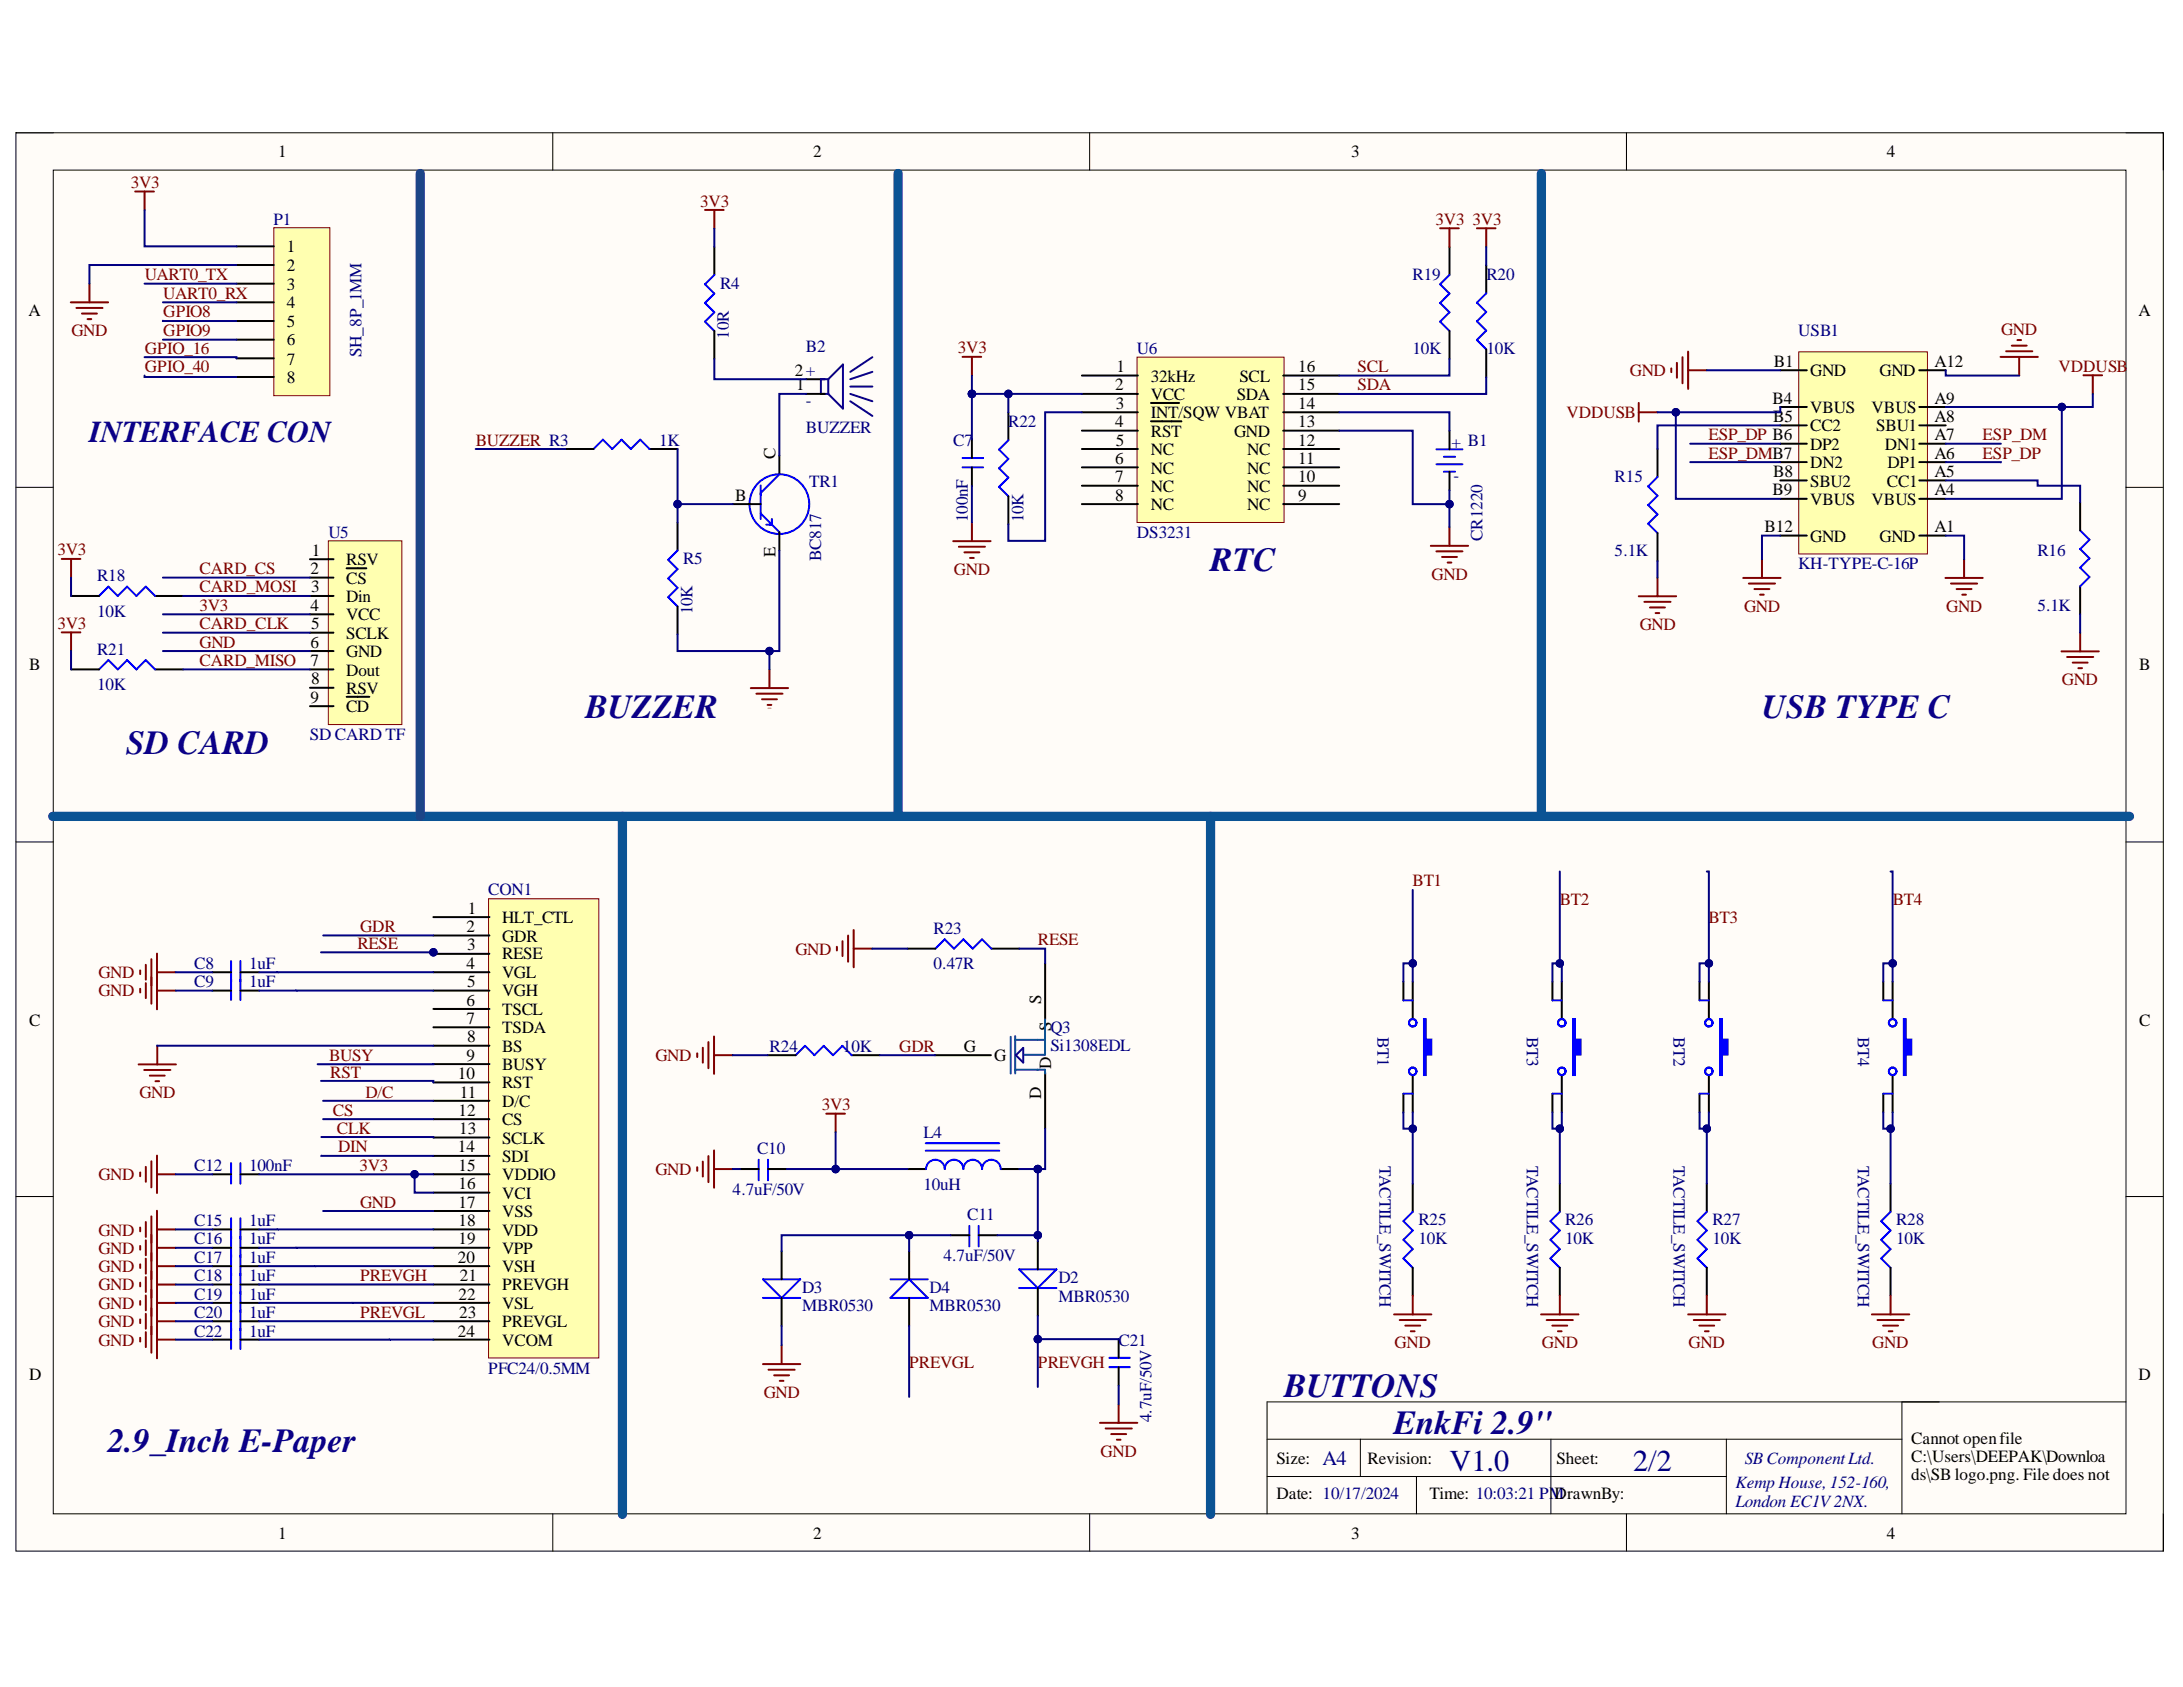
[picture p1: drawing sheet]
<svg xmlns="http://www.w3.org/2000/svg" width="279mm" height="216mm" viewBox="0 0 279 216" stroke-linecap="round" stroke-linejoin="round" font-family="sans-serif">
<defs><g id="words">
<g font-size="4.3" fill="#0c0087">
<text x="154.9" y="73">RTC</text>
<text x="74.9" y="91.9">BUZZER</text>
<text x="225.5" y="91.9">USB TYPE C</text>
<text x="16.2" y="96.5">SD CARD</text>
<text x="164.4" y="178.8">BUTTONS</text>
<text x="13.8" y="185.8">2.9_Inch E-Paper</text>
<text x="178.4" y="183.5">EnkFi 2.9&quot;</text>
</g>
<text font-size="3.9" fill="#0c0087" x="11.4" y="56.6">INTERFACE CON</text>
<g font-size="3.9" fill="#000080">
<text x="185.5" y="188.3">V1.0</text>
<text x="209" y="188.3">2/2</text>
</g>
<text font-size="2.6" fill="#000080" x="169.3" y="187.4">A4</text>
<g font-size="2.2">
<text x="35.6" y="20.1">1</text>
<text x="104.1" y="20.1">2</text>
<text x="172.9" y="20.1">3</text>
<text x="241.5" y="20.1">4</text>
<text x="36.7" y="32.3">1</text>
<text x="36.7" y="34.7">2</text>
<text x="3.6" y="40.4">A</text>
<text x="36.7" y="37.1">3</text>
<text x="36.7" y="39.5">4</text>
<text x="36.7" y="41.8">5</text>
<text x="273.7" y="40.4">A</text>
<text x="36.7" y="44.2">6</text>
<text x="36.7" y="46.7">7</text>
<text x="142.9" y="47.6">1</text>
<text x="166.2" y="47.6">16</text>
<text x="227" y="46.9">B1</text>
<text x="247.6" y="46.9">A12</text>
<text x="36.7" y="49">8</text>
<text x="101.7" y="48.1">2+</text>
<text x="101.9" y="50">1</text>
<text x="142.7" y="50">2</text>
<text x="142.8" y="52.3">3</text>
<text x="147.3" y="48.9">32kHz</text>
<text x="147.3" y="51.1">VCC</text>
<text x="147.3" y="53.5">INT/SQW VBAT</text>
<text x="158.3" y="51.1">SDA</text>
<text x="158.6" y="48.9">SCL</text>
<text x="166.2" y="52.3">14</text>
<text x="166.2" y="50">15</text>
<text x="226.9" y="51.6">B4</text>
<text x="231.7" y="48.2">GND</text>
<text x="231.7" y="52.8">VBUS</text>
<text x="239.5" y="52.8">VBUS</text>
<text x="240.6" y="48.2">GND</text>
<text x="247.6" y="51.6">A9</text>
<text x="99.3" y="58.7" transform="rotate(-90 99.3 58.7)">C</text>
<text x="142.7" y="54.7">4</text>
<text x="142.7" y="59.4">6</text>
<text x="142.8" y="57.1">5</text>
<text x="147.3" y="55.9">RST</text>
<text x="147.3" y="58.2">NC</text>
<text x="158" y="55.9">GND</text>
<text x="159.6" y="58.2">NC</text>
<text x="166.2" y="59.4">11</text>
<text x="166.2" y="57.1">12</text>
<text x="166.2" y="54.7">13</text>
<text x="226.9" y="54">B5</text>
<text x="231.7" y="55.2">CC2</text>
<text x="231.7" y="57.6">DP2</text>
<text x="231.7" y="59.9">DN2</text>
<text x="240.1" y="55.2">SBU1</text>
<text x="241.2" y="57.6">DN1</text>
<text x="241.6" y="59.9">DP1</text>
<text x="247.6" y="58.7">A6</text>
<text x="247.6" y="56.4">A7</text>
<text x="247.6" y="54">A8</text>
<text x="94.1" y="64.1">B</text>
<text x="142.7" y="61.7">7</text>
<text x="142.7" y="64.1">8</text>
<text x="147.3" y="60.6">NC</text>
<text x="147.3" y="63">NC</text>
<text x="147.3" y="65.2">NC</text>
<text x="159.6" y="65.2">NC</text>
<text x="159.6" y="63">NC</text>
<text x="159.6" y="60.6">NC</text>
<text x="166.2" y="64.1">9</text>
<text x="166.2" y="61.7">10</text>
<text x="226.9" y="63.4">B9</text>
<text x="226.9" y="61">B8</text>
<text x="231.7" y="62.3">SBU2</text>
<text x="231.7" y="64.6">VBUS</text>
<text x="239.5" y="64.6">VBUS</text>
<text x="241.5" y="62.3">CC1</text>
<text x="247.6" y="63.4">A4</text>
<text x="247.6" y="61">A5</text>
<text x="39.9" y="71.2">1</text>
<text x="99.3" y="71.2" transform="rotate(-90 99.3 71.2)">E</text>
<text x="225.8" y="68.1">B12</text>
<text x="231.7" y="69.3">GND</text>
<text x="240.6" y="69.3">GND</text>
<text x="247.6" y="68.1">A1</text>
<text x="39.7" y="73.4">2</text>
<text x="39.8" y="75.8">3</text>
<text x="44.3" y="77">Din</text>
<text x="44.3" y="74.7">CS</text>
<text x="44.3" y="72.3">RSV</text>
<text x="39.7" y="78.2">4</text>
<text x="39.7" y="82.9">6</text>
<text x="39.8" y="80.5">5</text>
<text x="44.3" y="79.4">VCC</text>
<text x="44.3" y="81.7">SCLK</text>
<text x="3.7" y="85.8">B</text>
<text x="39.7" y="85.3">7</text>
<text x="39.7" y="89.9">9</text>
<text x="39.8" y="87.6">8</text>
<text x="44.3" y="84.1">GND</text>
<text x="44.3" y="86.5">Dout</text>
<text x="44.3" y="88.8">RSV</text>
<text x="273.8" y="85.8">B</text>
<text x="44.3" y="91.1">CD</text>
<text x="59.7" y="119.2">2</text>
<text x="59.9" y="117">1</text>
<text x="64.3" y="118.1">HLT_CTL</text>
<text x="59.7" y="124">4</text>
<text x="59.8" y="121.6">3</text>
<text x="64.3" y="120.5">GDR</text>
<text x="64.3" y="122.8">RESE</text>
<text x="64.3" y="125.2">VGL</text>
<text x="3.7" y="131.2">C</text>
<text x="59.7" y="128.7">6</text>
<text x="59.7" y="131.1">7</text>
<text x="59.8" y="126.3">5</text>
<text x="64.3" y="127.5">VGH</text>
<text x="64.3" y="129.9">TSCL</text>
<text x="133.3" y="128.5" transform="rotate(-90 133.3 128.5)">S</text>
<text x="273.8" y="131.2">C</text>
<text x="59.7" y="135.7">9</text>
<text x="59.8" y="133.4">8</text>
<text x="64.3" y="132.3">TSDA</text>
<text x="64.3" y="134.6">BS</text>
<text x="64.3" y="136.9">BUSY</text>
<text x="123.4" y="134.6">G</text>
<text x="127.3" y="135.8">G</text>
<text x="134.5" y="136.8" transform="rotate(-90 134.5 136.8)">D</text>
<text x="134.5" y="132" transform="rotate(-90 134.5 132)">S</text>
<text x="58.6" y="138.1">10</text>
<text x="58.7" y="142.8">12</text>
<text x="58.9" y="140.5">11</text>
<text x="64.3" y="139.3">RST</text>
<text x="64.3" y="141.6">D/C</text>
<text x="133.3" y="140.6" transform="rotate(-90 133.3 140.6)">D</text>
<text x="58.6" y="147.5">14</text>
<text x="58.7" y="149.8">15</text>
<text x="58.8" y="145.2">13</text>
<text x="64.3" y="144">CS</text>
<text x="64.3" y="146.4">SCLK</text>
<text x="64.3" y="148.7">SDI</text>
<text x="58.7" y="152.2">16</text>
<text x="58.7" y="154.6">17</text>
<text x="64.3" y="151">VDDIO</text>
<text x="64.3" y="153.4">VCI</text>
<text x="64.3" y="155.8">VSS</text>
<text x="58.6" y="161.6">20</text>
<text x="58.7" y="156.9">18</text>
<text x="58.7" y="159.2">19</text>
<text x="64.3" y="158.1">VDD</text>
<text x="64.3" y="160.5">VPP</text>
<text x="58.7" y="166.3">22</text>
<text x="58.9" y="163.9">21</text>
<text x="64.3" y="162.8">VSH</text>
<text x="64.3" y="165.1">PREVGH</text>
<text x="64.3" y="167.5">VSL</text>
<text x="58.6" y="171">24</text>
<text x="58.8" y="168.7">23</text>
<text x="64.3" y="169.9">PREVGL</text>
<text x="64.3" y="172.2">VCOM</text>
<text x="3.7" y="176.6">D</text>
<text x="273.7" y="176.6">D</text>
<text x="244.6" y="184.7">Cannot openfile</text>
<text x="163.4" y="187.4">Size:</text>
<text x="163.4" y="191.8">Date: 10/17/2024</text>
<text x="175" y="187.4">Revision:</text>
<text x="183" y="191.8">Time: 10:03:21 PM</text>
<text x="199" y="191.8">DrawnBy:</text>
<text x="199.2" y="187.4">Sheet:</text>
<text x="244.6" y="187.1">C:\Users\DEEPAK\Downloa</text>
<text x="244.6" y="189.5">ds\SB logo.png. File does not</text>
<text x="35.6" y="196.9">1</text>
<text x="104.1" y="196.9">2</text>
<text x="172.9" y="196.9">3</text>
<text x="241.5" y="196.9">4</text>
</g>
<g font-size="2.2" fill="#800000">
<text x="16.7" y="24.1">3V3</text>
<text x="89.6" y="26.5">3V3</text>
<text x="183.7" y="28.7">3V3</text>
<text x="188.5" y="28.7">3V3</text>
<text x="18.5" y="35.8">UART0_TX</text>
<text x="20.9" y="38.3">UART0_RX</text>
<text x="20.9" y="40.6">GPIO8</text>
<text x="9.1" y="43">GND</text>
<text x="18.5" y="47.6">GPIO_40</text>
<text x="18.5" y="45.3">GPIO_16</text>
<text x="20.9" y="43">GPIO9</text>
<text x="122.6" y="45.2">3V3</text>
<text x="173.8" y="47.6">SCL</text>
<text x="256.1" y="42.9">GND</text>
<text x="263.5" y="47.6">VDDUSB</text>
<text x="173.8" y="50">SDA</text>
<text x="200.5" y="53.5">VDDUSB</text>
<text x="208.6" y="48.2">GND</text>
<text x="60.9" y="57.1">BUZZER R3</text>
<text x="218.7" y="58.7">ESP_DMB7</text>
<text x="218.7" y="56.3">ESP_DP B6</text>
<text x="253.8" y="56.4">ESP_DM</text>
<text x="253.8" y="58.7">ESP_DP</text>
<text x="7.4" y="71.1">3V3</text>
<text x="25.5" y="75.8">CARD_MOSI</text>
<text x="25.5" y="73.4">CARD_CS</text>
<text x="122.1" y="73.6">GND</text>
<text x="183.2" y="74.2">GND</text>
<text x="7.4" y="80.5">3V3</text>
<text x="25.5" y="78.2">3V3</text>
<text x="25.5" y="82.9">GND</text>
<text x="25.5" y="80.5">CARD_CLK</text>
<text x="209.9" y="80.6">GND</text>
<text x="223.2" y="78.3">GND</text>
<text x="249.1" y="78.3">GND</text>
<text x="25.5" y="85.3">CARD_MISO</text>
<text x="263.9" y="87.7">GND</text>
<text x="180.8" y="113.4">BT1</text>
<text x="46.1" y="119.2">GDR</text>
<text x="199.6" y="115.8">BT2</text>
<text x="218.7" y="118.1">BT3</text>
<text x="242.3" y="115.8">BT4</text>
<text x="12.6" y="125.2">GND</text>
<text x="45.7" y="121.4">RESE</text>
<text x="101.8" y="122.2">GND</text>
<text x="132.8" y="120.9">RESE</text>
<text x="12.6" y="127.5">GND</text>
<text x="42.1" y="135.8">BUSY</text>
<text x="42.3" y="137.9">RST</text>
<text x="83.9" y="135.8">GND</text>
<text x="115.1" y="134.6">GDR</text>
<text x="17.8" y="140.5">GND</text>
<text x="42.6" y="142.8">CS</text>
<text x="46.8" y="140.5">D/C</text>
<text x="105.2" y="142.1">3V3</text>
<text x="43.1" y="145.1">CLK</text>
<text x="43.3" y="147.5">DIN</text>
<text x="46" y="149.8">3V3</text>
<text x="12.6" y="151">GND</text>
<text x="46.1" y="154.6">GND</text>
<text x="83.9" y="150.3">GND</text>
<text x="12.6" y="158.1">GND</text>
<text x="12.6" y="160.5">GND</text>
<text x="12.6" y="162.8">GND</text>
<text x="12.6" y="165.1">GND</text>
<text x="12.6" y="167.5">GND</text>
<text x="46.1" y="163.9">PREVGH</text>
<text x="12.6" y="169.9">GND</text>
<text x="12.6" y="172.2">GND</text>
<text x="46.1" y="168.7">PREVGL</text>
<text x="178.5" y="172.6">GND</text>
<text x="197.4" y="172.6">GND</text>
<text x="216.1" y="172.6">GND</text>
<text x="239.6" y="172.6">GND</text>
<text x="97.7" y="178.9">GND</text>
<text x="116.3" y="175">PREVGL</text>
<text x="132.8" y="175">PREVGH</text>
<text x="140.9" y="186.4">GND</text>
</g>
<g font-size="2.2" fill="#000080">
<text x="35" y="28.7">P1</text>
<text x="180.8" y="35.8">R19</text>
<text x="190.3" y="35.8">R20</text>
<text x="92.2" y="36.9">R4</text>
<text x="46.3" y="45.7" transform="rotate(-90 46.3 45.7)">SH_8P_1MM</text>
<text x="93.3" y="43.4" transform="rotate(-90 93.3 43.4)">10R</text>
<text x="103.2" y="45.1">B2</text>
<text x="145.5" y="45.3">U6</text>
<text x="180.8" y="45.3">10K</text>
<text x="190.3" y="45.3">10K</text>
<text x="230.2" y="42.9">USB1</text>
<text x="103.2" y="51.9">-</text>
<text x="84.4" y="57.1">1K</text>
<text x="103.2" y="55.4">BUZZER</text>
<text x="122" y="57.1">C7</text>
<text x="129" y="54.7">R22</text>
<text x="185.8" y="57.3">+ B1</text>
<text x="103.6" y="62.4">TR1</text>
<text x="186" y="61.6">-</text>
<text x="206.7" y="61.7">R15</text>
<text x="42" y="68.8">U5</text>
<text x="105.1" y="71.8" transform="rotate(-90 105.1 71.8)">BC817</text>
<text x="123.9" y="66.9" transform="rotate(-90 123.9 66.9)">100nF</text>
<text x="131" y="66.9" transform="rotate(-90 131 66.9)">10K</text>
<text x="145.5" y="68.8">DS3231</text>
<text x="189.7" y="69.2" transform="rotate(-90 189.7 69.2)">CR1220</text>
<text x="206.7" y="71.2">5.1K</text>
<text x="260.8" y="71.2">R16</text>
<text x="12.4" y="74.4">R18</text>
<text x="87.4" y="72.2">R5</text>
<text x="230.2" y="72.9">KH-TYPE-C-16P</text>
<text x="12.4" y="83.8">R21</text>
<text x="12.4" y="78.9">10K</text>
<text x="88.6" y="78.6" transform="rotate(-90 88.6 78.6)">10K</text>
<text x="260.8" y="78.2">5.1K</text>
<text x="12.4" y="88.3">10K</text>
<text x="39.7" y="94.7">SD CARD TF</text>
<text x="62.5" y="114.6">CON1</text>
<text x="119.5" y="119.5">R23</text>
<text x="24.9" y="124">C8</text>
<text x="31.9" y="124">1uF</text>
<text x="119.5" y="124.1">0.47R</text>
<text x="24.9" y="126.3">C9</text>
<text x="31.9" y="126.3">1uF</text>
<text x="98.5" y="134.6">R24</text>
<text x="107.9" y="134.6">10K</text>
<text x="134.4" y="132.2">Q3</text>
<text x="134.4" y="134.5">Si1308EDL</text>
<text x="176.3" y="132.7" transform="rotate(90 176.3 132.7)">BT1</text>
<text x="195.4" y="132.7" transform="rotate(90 195.4 132.7)">BT3</text>
<text x="214.2" y="132.7" transform="rotate(90 214.2 132.7)">BT2</text>
<text x="237.8" y="132.7" transform="rotate(90 237.8 132.7)">BT4</text>
<text x="24.9" y="149.8">C12</text>
<text x="31.9" y="149.8">100nF</text>
<text x="96.9" y="147.7">C10</text>
<text x="118.2" y="145.6">L4</text>
<text x="176.6" y="149.2" transform="rotate(90 176.6 149.2)">TACTILE_SWITCH</text>
<text x="195.4" y="149.2" transform="rotate(90 195.4 149.2)">TACTILE_SWITCH</text>
<text x="214.2" y="149.2" transform="rotate(90 214.2 149.2)">TACTILE_SWITCH</text>
<text x="237.8" y="149.2" transform="rotate(90 237.8 149.2)">TACTILE_SWITCH</text>
<text x="93.8" y="153">4.7uF/50V</text>
<text x="118.2" y="152.3">10uH</text>
<text x="24.9" y="156.9">C15</text>
<text x="24.9" y="159.2">C16</text>
<text x="24.9" y="161.6">C17</text>
<text x="31.9" y="156.9">1uF</text>
<text x="31.9" y="159.2">1uF</text>
<text x="31.9" y="161.6">1uF</text>
<text x="120.7" y="161.4">4.7uF/50V</text>
<text x="123.8" y="156.2">C11</text>
<text x="181.5" y="156.8">R25</text>
<text x="181.5" y="159.2">10K</text>
<text x="200.3" y="156.8">R26</text>
<text x="200.3" y="159.2">10K</text>
<text x="219.2" y="156.8">R27</text>
<text x="219.2" y="159.2">10K</text>
<text x="242.7" y="156.8">R28</text>
<text x="242.7" y="159.2">10K</text>
<text x="24.9" y="163.9">C18</text>
<text x="24.9" y="166.3">C19</text>
<text x="31.9" y="163.9">1uF</text>
<text x="31.9" y="166.3">1uF</text>
<text x="102.7" y="165.5">D3</text>
<text x="102.7" y="167.8">MBR0530</text>
<text x="119" y="165.5">D4</text>
<text x="119" y="167.8">MBR0530</text>
<text x="135.5" y="164.2">D2</text>
<text x="135.5" y="166.6">MBR0530</text>
<text x="24.9" y="168.7">C20</text>
<text x="24.9" y="171">C22</text>
<text x="31.9" y="168.7">1uF</text>
<text x="31.9" y="171">1uF</text>
<text x="143.2" y="172.2">C21</text>
<text x="62.5" y="175.8">PFC24/0.5MM</text>
<text x="147.4" y="182" transform="rotate(-90 147.4 182)">4.7uF/50V</text>
<text x="222.1" y="190.4">KempHouse,152-160,</text>
<text x="223.3" y="187.4">SB ComponentLtd.</text>
<text x="222.1" y="192.8">London EC1V2NX.</text>
</g>
<text font-size=".3" fill="#800000" x="98.3" y="90.7">GND</text>
</g></defs>
<path d="M2 17h274.9v181.5h-274.9z" fill-rule="evenodd" fill="#fffcf8"/>
<path d="M2 17h274.9v181.5h-274.9z" fill="none" stroke="#000" stroke-width=".13"/>
<path d="M6.8 21.8h265.3v171.9h-265.3z" fill-rule="evenodd" fill="#fffcf8"/>
<g fill="none" stroke="#000" stroke-width=".13">
<path d="M2 17h4.8M70.7 17v4.8M139.5 17v4.8M208.2 17v4.8M272.1 17h4.8v4.8M6.8 21.8h265.3v171.9h-265.3zM2 62.4h4.8M272.1 62.4h4.8M2 107.8h4.8M272.1 107.8h4.8M2 153.1h4.8M272.1 153.1h4.8"/>
<path d="M243.4 179.4v14.3M272.1 179.4h-109.9v14.3M70.8 193.7v4.8M139.5 193.7v4.8M162.2 184.2h81.2M162.2 189h58.8M174.1 184.2v4.8M181.3 189v4.7M198.5 184.2v9.5M208.2 193.7v4.8M221 184.2v9.5M276.9 193.7v4.8"/>
</g>
<path d="M145.5 45.7h18.8v21.2h-18.8z" fill-rule="evenodd" fill="#ffffb0"/>
<path d="M145.5 45.7h18.8v21.2h-18.8z" fill="none" stroke="#800000" stroke-width=".13"/>
<g fill="none" stroke="#000" stroke-width=".25">
<path d="M185.5 31.6v3.6M190.2 34v3.5M124.4 56.2v2.4M124.4 59.8v2.4M129.1 52.8v3.5M138.5 48.1h7.1M138.5 50.4h7.1M138.5 52.8h7.1M138.5 55.1h7.1M138.5 57.5h7.1M138.5 59.8h7.1M147.3 51.6h3.6"/>
<path d="M147.3 53.9h3.9M164.2 48.1h7.2M164.2 50.4h7.2M164.2 52.8h7.2M164.2 55.1h7.2M164.2 57.5h7.2M164.2 59.8h7.2M185.5 42.4v3.5M185.5 55.1v2.4M190.2 44.7v3.6M129.1 63.5v3.6M138.5 62.2h7.1"/>
<path d="M138.5 64.5h7.1M164.2 62.2h7.2M164.2 64.5h7.2M185.5 60.4v2.4"/>
</g>
<path d="M185.5 35.2l-1.2 1.2 1.2 1.2-1.2 1.2 1.2 1.2-1.2 1.2 1.2 1.2M190.2 37.5l-1.2 1.2 1.2 1.2-1.2 1.2 1.2 1.2-1.2 1.2 1.2 1.2M123.2 59.8h2.6M123.2 58.6h2.6M129.1 56.3l-1.2 1.2 1.2 1.2-1.2 1.2 1.2 1.2-1.2 1.2 1.2 1.2M183.8 57.5h3.4M183.8 59.4h3.4M184.8 58.5h1.4M184.8 60.4h1.4" fill="none" stroke="#00f" stroke-width=".25"/>
<path d="M122 69.3h4.8M122.7 70h3.4M123.4 70.7h1.9M124.2 71.4h.4M124.4 66.9v2.4M183.1 69.9h4.8M183.8 70.6h3.4M184.6 71.3h1.9M185.3 72h.5M185.5 67.5v2.4" fill="none" stroke="#800000" stroke-width=".25"/>
<path d="M42 69.2h9.4v23.5h-9.4z" fill-rule="evenodd" fill="#ffffb0"/>
<path d="M42 69.2h9.4v23.5h-9.4z" fill="none" stroke="#800000" stroke-width=".13"/>
<g fill="none" stroke="#000" stroke-width=".25">
<path d="M9.1 76.3h3.6M19.8 76.3h3.6M39.7 76.3h3M39.7 78.6h3M39.7 73.9h3M39.7 71.6h3M44.4 72.7h2.5M9.1 85.7h3.6M19.8 85.7h3.6M39.7 81h3M39.7 83.3h3M39.7 85.7h3"/>
<path d="M39.7 88h3M39.7 90.4h3M44.4 89.2h2.9M199.9 125.6v4.8M199.9 137.6v4.8"/>
</g>
<path d="M12.7 76.3l1.2-1.2 1.2 1.2 1.2-1.2 1.2 1.2 1.2-1.2 1.1 1.2M12.7 85.7l1.2-1.2 1.2 1.2 1.2-1.2 1.2 1.2 1.2-1.2 1.1 1.2" fill="none" stroke="#00f" stroke-width=".25"/>
<path d="M7.9 71.5h2.4M9.1 71.5v2.4M7.9 80.9h2.4M9.1 80.9v2.4" fill="none" stroke="#800000" stroke-width=".25"/>
<path d="M201.3 130.4h.3v2.6h.7v2h-.7v2.6h-.3z" fill-rule="evenodd" fill="#00f"/>
<g fill="none" stroke="#00f" stroke-width=".25">
<path d="M29.6 123v5M30.8 123v5M198.7 140h1.2M198.7 128h1.2M201.3 130.4h.3v2.6h.7v2h-.7v2.6h-.3zM29.6 148.9v2.6M29.6 155.9v16.7M30.8 148.9v2.6M30.8 155.9v16.7"/>
<circle cx="199.9" cy="130.9" r=".48"/>
<circle cx="199.9" cy="137.1" r=".48"/>
</g>
<g fill="none" stroke="#000" stroke-width=".25">
<path d="M27.2 124.4h2.4M27.2 126.8h2.4M30.8 124.4h2.4M30.8 126.8h2.4M198.7 125.6v2.4M198.7 140v2.4M27.2 150.3h2.4M27.2 157.3h2.4M27.2 159.7h2.4M30.8 150.3h2.4M30.8 157.3h2.4M30.8 159.7h2.4"/>
<path d="M27.2 162h2.4M27.2 164.4h2.4M27.2 166.7h2.4M27.2 169.1h2.4M27.2 171.4h2.4M30.8 162h2.4M30.8 164.4h2.4M30.8 166.7h2.4M30.8 169.1h2.4M30.8 171.4h2.4"/>
</g>
<g fill="none" stroke="#800000" stroke-width=".25">
<path d="M17.9 124.2v.5M17.9 126.5v.5M18.7 123.5v1.9M18.7 125.8v1.9M19.4 122.8v5.7M20.1 122v7.2M20.1 124.4h2.4M20.1 126.8h2.4M17.9 150v.5M17.9 157.1v.5M17.9 159.5v.4M18.7 149.3v1.9"/>
<path d="M18.7 156.4v1.9M18.7 158.7v1.9M19.4 148.6v3.4M19.4 155.7v17.4M20.1 147.9v4.8M20.1 154.9v18.9M20.1 150.3h2.4M20.1 157.3h2.4M20.1 159.7h2.4M17.9 161.8v.5M17.9 164.2v.4M17.9 166.5v.5"/>
<path d="M17.9 168.9v.4M17.9 171.2v.5M18.7 161.1v1.9M18.7 163.4v1.9M18.7 165.8v1.9M18.7 168.1v1.9M18.7 170.5v1.9M20.1 162h2.4M20.1 164.4h2.4M20.1 166.7h2.4M20.1 169.1h2.4M20.1 171.4h2.4"/>
</g>
<path d="M62.5 115h14.1v58.8h-14.1z" fill-rule="evenodd" fill="#ffffb0"/>
<path d="M62.5 115h14.1v58.8h-14.1z" fill="none" stroke="#800000" stroke-width=".13"/>
<g fill="none" stroke="#000" stroke-width=".25">
<path d="M55.5 117.4h7.1M55.5 119.7h7.1M55.5 122.1h7.1M55.5 124.4h7.1M55.5 126.8h7.1M55.5 129.1h7.1M55.5 131.5h7.1M55.5 133.8h7.1M55.5 136.2h7.1M55.5 138.5h7.1M98.3 135h3.5M109 135h3.6"/>
<path d="M116.1 121.4h3.6M119.7 135h7.1M126.9 121.4h3.6M133.8 123.3v7.2M133.8 137.3v7.1M180.8 125.6v4.8M180.8 137.6v4.8M55.5 140.9h7.1M55.5 143.2h7.1M55.5 145.6h7.1M55.5 147.9h7.1M55.5 150.3h7.1"/>
<path d="M55.5 152.6h7.1M55.5 155h7.1M55.5 157.3h7.1M55.5 159.7h7.1M94.7 149.6h2.4M98.3 149.6h2.4M116.1 149.6h2.4M121.7 158.1h2.4M125.3 158.1h2.3M128.1 149.6h2.4M132.8 158.9v3.6M55.5 162h7.1"/>
<path d="M55.5 164.4h7.1M55.5 166.7h7.1M55.5 169.1h7.1M55.5 171.4h7.1M100 160.1v3.6M100 166.1v3.6M116.4 160.1v3.6M116.4 166.1v3.6M132.8 164.8v3.6M143.2 171.4v2.4M143.2 175v2.4"/>
</g>
<g fill="none" stroke="#800000" stroke-width=".25">
<path d="M184.3 29.2h2.4M185.5 29.2v2.4M189 29.2h2.4M190.2 29.2v2.4M123.2 45.7h2.4M124.4 45.7v2.4M108.5 119.7v3.4M109.3 119v4.8M17.7 136.2h4.8M18.5 136.9h3.3M19.2 137.7h1.9M19.9 138.4h.5"/>
<path d="M20.1 133.8v2.4M89.2 134.8v.5M90 134.1v1.9M90.7 133.4v3.3M91.4 132.7v4.7M91.4 135h2.4M107.1 121.2v.4M107.8 120.5v1.9M109.3 121.4h2.4M89.2 149.4v.5M90 148.7v1.9M90.7 147.9v3.4"/>
<path d="M91.4 147.2v4.8M91.4 149.6h2.4M105.8 142.5h2.3M106.9 142.5v2.4M97.7 174.6h4.7M98.4 175.3h3.3M99.1 176h1.9M99.8 176.7h.5M100 172.2v2.4M143.2 179.7v2.4M140.8 182.1h4.8M141.5 182.8h3.4"/>
<path d="M142.2 183.5h1.9M142.9 184.3h.5"/>
</g>
<g fill="none" stroke="#00f" stroke-width=".25">
<path d="M101.8 135l1.2-1.2 1.2 1.2 1.2-1.2 1.2 1.2 1.2-1.2 1.2 1.2M119.7 121.4l1.2-1.2 1.2 1.2 1.2-1.2 1.2 1.2 1.2-1.2 1.2 1.2M97.1 148.4v2.7M98.3 148.4v2.7M118.5 147.3h9.4M118.5 146.3h9.4M118.5 149.6a1.2 1.2 0 0 1 1.2-1.2 1.2 1.2 0 0 1 1.2 1.2 1.19 1.19 0 0 1 1.2-1.2 1.19 1.19 0 0 1 1.2 1.2 1.19 1.19 0 0 1 1.2-1.2 1.19 1.19 0 0 1 1.2 1.2 1.19 1.19 0 0 1 1.2-1.2 1.19 1.19 0 0 1 1.2 1.2M124.1 156.9v2.6M125.3 156.9v2.6M97.6 163.7h4.8l-2.4 2.4zM97.6 166.1h4.8M114 163.7h4.7"/>
<path d="M114 166.1l2.4-2.4 2.3 2.4zM130.4 162.5h4.8l-2.4 2.3zM130.4 164.8h4.8M142 175h2.6M142 173.8h2.6"/>
</g>
<path d="M129.4 132.7v4.7M129.9 132.6v4.8M129.9 133.1h3.9M129.9 136.9h3.9v.5M133.8 130.5v4.5h-2.7" fill="none" stroke="#0b5394" stroke-width=".25"/>
<path d="M130 135l1-.9v1.9z" fill="none" stroke="#0c0087" stroke-width=".25"/>
<path d="M114.9 22.2v82.3M197.3 22.2v82.3M79.7 104.5v89.3M154.9 104.5v89.3" fill="none" stroke="#0b5394" stroke-width="1.2"/>
<path d="M182.3 130.4h.2v2.6h.7v2h-.7v2.6h-.2z" fill-rule="evenodd" fill="#00f"/>
<g fill="none" stroke="#00f" stroke-width=".25">
<path d="M179.6 140h1.2M179.6 128h1.2M182.3 130.4h.2v2.6h.7v2h-.7v2.6h-.2zM180.8 155.1l-1.2 1.2 1.2 1.2-1.2 1.2 1.2 1.2-1.2 1.2 1.2 1.1M199.6 155.1l-1.2 1.2 1.2 1.2-1.2 1.2 1.2 1.2-1.2 1.2 1.2 1.1M218.5 155.1l-1.2 1.2 1.2 1.2-1.2 1.2 1.2 1.2-1.2 1.2 1.2 1.1M242 155.1l-1.2 1.2 1.2 1.2-1.2 1.2 1.2 1.2-1.2 1.2 1.2 1.1"/>
<circle cx="180.8" cy="137.1" r=".48"/>
<circle cx="180.8" cy="130.9" r=".48"/>
</g>
<path d="M179.6 125.6v2.4M179.6 140v2.4M218.7 125.6v4.8M218.7 137.6v4.8M180.8 151.5v3.6M199.6 151.5v3.6M218.5 151.5v3.6M242 151.5v3.6M180.8 162.2v3.6M199.6 162.2v3.6M218.5 162.2v3.6M242 162.2v3.6" fill="none" stroke="#000" stroke-width=".25"/>
<g fill="none" stroke="#800000" stroke-width=".25">
<path d="M178.4 168.2h4.8M179.1 168.9h3.4M179.9 169.7h1.9M180.6 170.4h.5M180.8 165.8v2.4M197.2 168.2h4.8M198 168.9h3.3M198.7 169.7h1.9M199.4 170.4h.5M199.6 165.8v2.4M216.1 168.2h4.7M216.8 168.9h3.3"/>
<path d="M217.5 169.7h1.9M218.2 170.4h.5M218.5 165.8v2.4M239.6 168.2h4.8M240.3 168.9h3.3M241 169.7h1.9M241.7 170.4h.5M242 165.8v2.4"/>
</g>
<path d="M220.2 130.4h.2v2.6h.7v2h-.7v2.6h-.2z" fill-rule="evenodd" fill="#00f"/>
<g fill="none" stroke="#00f" stroke-width=".25">
<path d="M217.5 140h1.2M217.5 128h1.2M220.2 130.4h.2v2.6h.7v2h-.7v2.6h-.2z"/>
<circle cx="218.7" cy="137.1" r=".48"/>
<circle cx="218.7" cy="130.9" r=".48"/>
</g>
<path d="M217.5 125.6v2.4M217.5 140v2.4M242.2 125.6v4.8M242.2 137.6v4.8" fill="none" stroke="#000" stroke-width=".25"/>
<path d="M243.7 130.4h.2v2.6h.7v2h-.7v2.6h-.2z" fill-rule="evenodd" fill="#00f"/>
<g fill="none" stroke="#00f" stroke-width=".25">
<path d="M91.4 35.2l-1.2 1.2 1.2 1.2-1.2 1.2 1.2 1.2-1.2 1.2 1.2 1.2M76 57.5l1.2-1.2 1.2 1.2 1.2-1.2 1.1 1.2 1.2-1.2 1.2 1.2M86.7 70.4l-1.2 1.2 1.2 1.2-1.2 1.2 1.2 1.2-1.2 1.2 1.2 1.2M97.4 65.7l2.3 2.4M97.4 62.1v4.3M98.8 66.4v.7h-.7M99.7 60.7l-2.3 2.4M241 140h1.2M241 128h1.2M243.7 130.4h.2v2.6h.7v2h-.7v2.6h-.2z"/>
<circle cx="99.8" cy="64.5" r="3.8"/>
<circle cx="242.2" cy="130.9" r=".48"/>
<circle cx="242.2" cy="137.1" r=".48"/>
</g>
<g fill="none" stroke="#000" stroke-width=".25">
<path d="M91.4 31.6v3.6M72.4 57.5h3.6M83.1 57.5h3.6M91.4 42.4v3.5M99.7 58.3v2.4M103.2 48.5h2.4M103.2 50.4h2.4M86.7 66.9v3.5M86.7 77.6v3.6M93.8 64.5h3.6M99.7 68.1v2.4M241 125.6v2.4"/>
<path d="M241 140v2.4"/>
</g>
<path d="M90.2 26.9h2.4M91.4 26.9v2.4M96.1 88.1h4.8M96.8 88.8h3.4M97.5 89.5h1.9M98.2 90.2h.5M98.5 85.7v2.4" fill="none" stroke="#800000" stroke-width=".25"/>
<path d="M6.7 104.5h265.9" fill="none" stroke="#0b5394" stroke-width="1.2"/>
<path d="M106 48.5v1.9M106 48.5h-.9v1.9h.9M106 48.5l1.9-1.8v5.6l-1.9-1.9M108.8 49.5h2.9M108.8 50.4l2.9 1M108.8 51.4l2.9 1.8M111.7 47.6l-2.9 .9M111.7 45.7l-2.9 1.9" fill="none" stroke="#0c0087" stroke-width=".25"/>
<path d="M35 29.1h7.2v21.5h-7.2z" fill-rule="evenodd" fill="#ffffb0"/>
<path d="M35 29.1h7.2v21.5h-7.2z" fill="none" stroke="#800000" stroke-width=".13"/>
<path d="M30.3 31.5h4.7M30.3 33.9h4.7M30.3 36.3h4.7M30.3 38.7h4.7M30.3 41.1h4.7M30.3 43.5h4.7M30.3 45.9h4.7M30.3 48.2h4.7" fill="none" stroke="#000" stroke-width=".25"/>
<g fill="none" stroke="#800000" stroke-width=".25">
<path d="M9.1 38.7h4.7M9.8 39.4h3.3M11.4 36.3v2.4M17.3 24.5h2.4M18.5 24.5v2.4M10.5 40.1h1.9M11.2 40.8h.5M213.9 47.1v.5M214.6 46.4v1.9M215.3 45.7v3.4M216.1 45v4.8M216.1 47.4h2.4"/>
<path d="M256 45.7h4.8M256.8 45h3.3M257.5 44.2h1.9M258.2 43.5h.5M258.4 45.7v2.4M223.1 74h4.8M223.8 74.7h3.4M224.5 75.4h2M225.3 76.1h.4M225.5 71.6v2.4M249 74h4.8M249.7 74.7h3.4"/>
<path d="M250.4 75.4h1.9M251.1 76.1h.5M251.4 71.6v2.4"/>
</g>
<path d="M53.8 22.2v82.3" fill="none" stroke="#1c4587" stroke-width="1.2"/>
<path d="M230.2 45h16.5v25.9h-16.5z" fill-rule="evenodd" fill="#ffffb0"/>
<path d="M230.2 45h16.5v25.9h-16.5z" fill="none" stroke="#800000" stroke-width=".13"/>
<g fill="none" stroke="#000" stroke-width=".25">
<path d="M212.1 57.5v3.5M227.9 47.4h3.4M227.9 52.1h3.4M227.9 54.4h3.4M227.9 56.8h3.4M227.9 59.1h3.4M245.6 47.4h3.4M245.6 52.1h3.4M245.6 54.4h3.4M245.6 56.8h3.4M245.6 59.1h3.4M212.1 68.2v3.6"/>
<path d="M227.9 61.5h3.4M227.9 63.8h3.4M227.9 68.5h3.4M245.6 61.5h3.4M245.6 63.8h3.4M245.6 68.5h3.4M266.2 64.3v3.6M266.2 75v3.6"/>
</g>
<g fill="none" stroke="#800000" stroke-width=".25">
<path d="M209.7 51.6v2.4M209.7 52.8h2.4M266.7 48h2.3M267.9 48v2.4M209.7 76.3h4.8M210.5 77h3.3M211.2 77.7h1.9M211.9 78.5h.5M212.1 73.9v2.4M263.8 83.4h4.8M264.6 84.1h3.3M265.3 84.8h1.9"/>
<path d="M266 85.5h.5M266.2 81v2.4"/>
</g>
<path d="M212.1 61l-1.2 1.2 1.2 1.2-1.2 1.2 1.2 1.2-1.2 1.2 1.2 1.2M266.2 67.9l1.2 1.2-1.2 1.2 1.2 1.2-1.2 1.2 1.2 1.1-1.2 1.2" fill="none" stroke="#00f" stroke-width=".25"/>
<path d="M171.4 52.8h14.1v2.3M185.5 64.5v3" fill="none" stroke="#000080" stroke-width=".25"/>
<circle cx="185.5" cy="64.5" r=".48" fill="#000080"/>
<circle cx="185.5" cy="64.5" r=".48" fill="none" stroke="#000080" stroke-width=".13"/>
<path d="M171.4 55.1h9.4v9.4h4.7v-1.7" fill="none" stroke="#000080" stroke-width=".25"/>
<circle cx="185.5" cy="64.5" r=".48" fill="#000080"/>
<circle cx="185.5" cy="64.5" r=".48" fill="none" stroke="#000080" stroke-width=".13"/>
<path d="M124.4 50.4v5.8M138.5 52.8h-4.7v16.4h-4.7v-2.1" fill="none" stroke="#000080" stroke-width=".25"/>
<circle cx="124.4" cy="50.4" r=".48" fill="#000080"/>
<circle cx="124.4" cy="50.4" r=".48" fill="none" stroke="#000080" stroke-width=".13"/>
<path d="M124.4 48.1v2.3M124.4 62.2v4.7" fill="none" stroke="#000080" stroke-width=".25"/>
<circle cx="124.4" cy="50.4" r=".48" fill="#000080"/>
<circle cx="124.4" cy="50.4" r=".48" fill="none" stroke="#000080" stroke-width=".13"/>
<path d="M190.2 31.6v2.4M9.1 73.9v2.4M20.9 78.6h18.8M20.9 73.9h18.8M23.4 76.3h16.3M9.1 83.3v2.4M20.9 83.3h18.8M20.9 81h18.8M23.4 85.7h16.3M217.5 142.4v2h1" fill="none" stroke="#000080" stroke-width=".25"/>
<circle cx="218.5" cy="144.4" r=".48" fill="#000080"/>
<circle cx="218.5" cy="144.4" r=".48" fill="none" stroke="#000080" stroke-width=".13"/>
<path d="M218.7 142.4v2h-.2v7.1" fill="none" stroke="#000080" stroke-width=".25"/>
<circle cx="218.5" cy="144.4" r=".48" fill="#000080"/>
<circle cx="218.5" cy="144.4" r=".48" fill="none" stroke="#000080" stroke-width=".13"/>
<path d="M241 142.4v2h1" fill="none" stroke="#000080" stroke-width=".25"/>
<circle cx="242" cy="144.4" r=".48" fill="#000080"/>
<circle cx="242" cy="144.4" r=".48" fill="none" stroke="#000080" stroke-width=".13"/>
<path d="M242.2 142.4v2h-.2v7.1" fill="none" stroke="#000080" stroke-width=".25"/>
<circle cx="242" cy="144.4" r=".48" fill="#000080"/>
<circle cx="242" cy="144.4" r=".48" fill="none" stroke="#000080" stroke-width=".13"/>
<path d="M199.6 123.3h-.9v2.3" fill="none" stroke="#000080" stroke-width=".25"/>
<circle cx="199.6" cy="123.3" r=".48" fill="#000080"/>
<circle cx="199.6" cy="123.3" r=".48" fill="none" stroke="#000080" stroke-width=".13"/>
<path d="M199.6 111.5v11.8h.3v2.3" fill="none" stroke="#000080" stroke-width=".25"/>
<circle cx="199.6" cy="123.3" r=".48" fill="#000080"/>
<circle cx="199.6" cy="123.3" r=".48" fill="none" stroke="#000080" stroke-width=".13"/>
<path d="M198.7 142.4v2h.9" fill="none" stroke="#000080" stroke-width=".25"/>
<circle cx="199.6" cy="144.4" r=".48" fill="#000080"/>
<circle cx="199.6" cy="144.4" r=".48" fill="none" stroke="#000080" stroke-width=".13"/>
<path d="M199.9 142.4v2h-.3v7.1" fill="none" stroke="#000080" stroke-width=".25"/>
<circle cx="199.6" cy="144.4" r=".48" fill="#000080"/>
<circle cx="199.6" cy="144.4" r=".48" fill="none" stroke="#000080" stroke-width=".13"/>
<g fill="none" stroke="#000080" stroke-width=".25">
<path d="M41.4 119.7h14.1M22.5 124.4h4.7M22.5 126.8h4.7M41.1 138.3h14.4v.2M55.5 136.2h-14.8M22.5 150.3h4.7M22.5 157.3h4.7M22.5 159.7h4.7M41.1 147.9h14.4M41.4 140.9h14.1M41.4 143.2h14.1M41.4 155h14.1"/>
<path d="M53.1 150.3v2.3h2.4M22.5 162h4.7M22.5 164.4h4.7M22.5 166.7h4.7M22.5 169.1h4.7M22.5 171.4h4.7"/>
</g>
<circle cx="53.1" cy="150.3" r=".48" fill="#000080"/>
<circle cx="53.1" cy="150.3" r=".48" fill="none" stroke="#000080" stroke-width=".13"/>
<path d="M55.5 150.3h-22.3" fill="none" stroke="#000080" stroke-width=".25"/>
<circle cx="53.1" cy="150.3" r=".48" fill="#000080"/>
<circle cx="53.1" cy="150.3" r=".48" fill="none" stroke="#000080" stroke-width=".13"/>
<path d="M55.5 133.8h-35.4M55.5 121.9v.2M41.1 145.5l14.4 .1" fill="none" stroke="#000080" stroke-width=".25"/>
<circle cx="55.5" cy="121.9" r=".48" fill="#000080"/>
<circle cx="55.5" cy="121.9" r=".48" fill="none" stroke="#000080" stroke-width=".13"/>
<path d="M55.5 126.8h-22.3M55.5 124.4h-22.3M55.5 159.7h-22.3M55.5 157.3h-22.3M130.5 149.6h2.3M55.5 171.4h-22.3M55.5 166.7h-22.3M55.5 162h-22.3" fill="none" stroke="#000080" stroke-width=".25"/>
<circle cx="132.8" cy="149.6" r=".48" fill="#000080"/>
<circle cx="132.8" cy="149.6" r=".48" fill="none" stroke="#000080" stroke-width=".13"/>
<path d="M93.8 149.6h.9M106.9 144.9v4.7" fill="none" stroke="#000080" stroke-width=".25"/>
<circle cx="106.9" cy="149.6" r=".48" fill="#000080"/>
<circle cx="106.9" cy="149.6" r=".48" fill="none" stroke="#000080" stroke-width=".13"/>
<path d="M127.6 158.1h5.2" fill="none" stroke="#000080" stroke-width=".25"/>
<circle cx="132.8" cy="158.1" r=".48" fill="#000080"/>
<circle cx="132.8" cy="158.1" r=".48" fill="none" stroke="#000080" stroke-width=".13"/>
<path d="M116.4 158.1v2" fill="none" stroke="#000080" stroke-width=".25"/>
<circle cx="116.4" cy="158.1" r=".48" fill="#000080"/>
<circle cx="116.4" cy="158.1" r=".48" fill="none" stroke="#000080" stroke-width=".13"/>
<path d="M93.8 135h4.5M111.7 121.4h4.4M112.6 135h7.1M130.5 121.4h3.3v1.9M133.8 144.4v5.2h-1M100 169.7v2.5M116.4 169.7v9.1" fill="none" stroke="#000080" stroke-width=".25"/>
<circle cx="132.8" cy="149.6" r=".48" fill="#000080"/>
<circle cx="132.8" cy="149.6" r=".48" fill="none" stroke="#000080" stroke-width=".13"/>
<path d="M55.5 164.4h-22.3M55.5 169.1h-22.3M132.8 171.4h10.4" fill="none" stroke="#000080" stroke-width=".25"/>
<circle cx="132.8" cy="171.4" r=".48" fill="#000080"/>
<circle cx="132.8" cy="171.4" r=".48" fill="none" stroke="#000080" stroke-width=".13"/>
<path d="M180.8 123.3h-1.2v2.3" fill="none" stroke="#000080" stroke-width=".25"/>
<circle cx="180.8" cy="123.3" r=".48" fill="#000080"/>
<circle cx="180.8" cy="123.3" r=".48" fill="none" stroke="#000080" stroke-width=".13"/>
<path d="M179.6 142.4v2h1.2" fill="none" stroke="#000080" stroke-width=".25"/>
<circle cx="180.8" cy="144.4" r=".48" fill="#000080"/>
<circle cx="180.8" cy="144.4" r=".48" fill="none" stroke="#000080" stroke-width=".13"/>
<path d="M218.7 123.3h-1.2v2.3" fill="none" stroke="#000080" stroke-width=".25"/>
<circle cx="218.7" cy="123.3" r=".48" fill="#000080"/>
<circle cx="218.7" cy="123.3" r=".48" fill="none" stroke="#000080" stroke-width=".13"/>
<path d="M242.2 123.3h-1.2v2.3" fill="none" stroke="#000080" stroke-width=".25"/>
<circle cx="242.2" cy="123.3" r=".48" fill="#000080"/>
<circle cx="242.2" cy="123.3" r=".48" fill="none" stroke="#000080" stroke-width=".13"/>
<path d="M60.9 57.5h11.5M103.2 50.4h-3.5v7.9M86.7 64.5v2.4" fill="none" stroke="#000080" stroke-width=".25"/>
<circle cx="86.7" cy="64.5" r=".48" fill="#000080"/>
<circle cx="86.7" cy="64.5" r=".48" fill="none" stroke="#000080" stroke-width=".13"/>
<path d="M86.7 57.5v7h7.1M91.4 45.9v2.6h11.8" fill="none" stroke="#000080" stroke-width=".25"/>
<circle cx="86.7" cy="64.5" r=".48" fill="#000080"/>
<circle cx="86.7" cy="64.5" r=".48" fill="none" stroke="#000080" stroke-width=".13"/>
<path d="M18.5 36.3h11.8M20.9 38.7h9.4M91.4 29.3v2.3M18.5 45.7h11.8v.2M18.5 48.1v.1h11.8M20.9 41l9.4 .1M20.9 43.5h9.4M41.1 121.9h14.6" fill="none" stroke="#000080" stroke-width=".25"/>
<circle cx="55.5" cy="121.9" r=".48" fill="#000080"/>
<circle cx="55.5" cy="121.9" r=".48" fill="none" stroke="#000080" stroke-width=".13"/>
<path d="M18.5 26.9v4.6h11.8M30.3 33.9h-18.9v2.4M214.5 52.8v11h13.4M216.3 56.8h11.6M216.3 59.1h11.6M218.5 47.4h9.4M249 47.4v.7h9.4M249 59.1l7.1 .1M249 56.8h7.1" fill="none" stroke="#000080" stroke-width=".25"/>
<circle cx="214.5" cy="52.8" r=".48" fill="#000080"/>
<circle cx="214.5" cy="52.8" r=".48" fill="none" stroke="#000080" stroke-width=".13"/>
<path d="M249 52.1h14.9v11.7h-14.9" fill="none" stroke="#000080" stroke-width=".25"/>
<circle cx="263.9" cy="52.1" r=".48" fill="#000080"/>
<circle cx="263.9" cy="52.1" r=".48" fill="none" stroke="#000080" stroke-width=".13"/>
<path d="M267.9 50.4v1.7h-4" fill="none" stroke="#000080" stroke-width=".25"/>
<circle cx="263.9" cy="52.1" r=".48" fill="#000080"/>
<circle cx="263.9" cy="52.1" r=".48" fill="none" stroke="#000080" stroke-width=".13"/>
<path d="M227.9 54.4h-15.8v3.1M212.1 71.8v2.1M227.9 68.5h-2.4v3.1M249 61.5h11.8v.7h5.4v2.1M249 68.5h2.4v3.1M266.2 78.6v2.4M121.7 158.1h-21.7v2M143.2 177.4v2.3" fill="none" stroke="#000080" stroke-width=".25"/>
<circle cx="116.4" cy="158.1" r=".48" fill="#000080"/>
<circle cx="116.4" cy="158.1" r=".48" fill="none" stroke="#000080" stroke-width=".13"/>
<path d="M100.7 149.6h15.4" fill="none" stroke="#000080" stroke-width=".25"/>
<circle cx="106.9" cy="149.6" r=".48" fill="#000080"/>
<circle cx="106.9" cy="149.6" r=".48" fill="none" stroke="#000080" stroke-width=".13"/>
<path d="M132.8 168.4v9.1" fill="none" stroke="#000080" stroke-width=".25"/>
<circle cx="132.8" cy="171.4" r=".48" fill="#000080"/>
<circle cx="132.8" cy="171.4" r=".48" fill="none" stroke="#000080" stroke-width=".13"/>
<path d="M132.8 149.6v9.3" fill="none" stroke="#000080" stroke-width=".25"/>
<circle cx="132.8" cy="149.6" r=".48" fill="#000080"/>
<circle cx="132.8" cy="149.6" r=".48" fill="none" stroke="#000080" stroke-width=".13"/>
<circle cx="132.8" cy="158.1" r=".48" fill="#000080"/>
<circle cx="132.8" cy="158.1" r=".48" fill="none" stroke="#000080" stroke-width=".13"/>
<path d="M180.8 142.4v9.1" fill="none" stroke="#000080" stroke-width=".25"/>
<circle cx="180.8" cy="144.4" r=".48" fill="#000080"/>
<circle cx="180.8" cy="144.4" r=".48" fill="none" stroke="#000080" stroke-width=".13"/>
<path d="M180.8 113.9v11.7" fill="none" stroke="#000080" stroke-width=".25"/>
<circle cx="180.8" cy="123.3" r=".48" fill="#000080"/>
<circle cx="180.8" cy="123.3" r=".48" fill="none" stroke="#000080" stroke-width=".13"/>
<path d="M124.4 50.4h14.1" fill="none" stroke="#000080" stroke-width=".25"/>
<circle cx="124.4" cy="50.4" r=".48" fill="#000080"/>
<circle cx="124.4" cy="50.4" r=".48" fill="none" stroke="#000080" stroke-width=".13"/>
<circle cx="129.1" cy="50.4" r=".48" fill="#000080"/>
<circle cx="129.1" cy="50.4" r=".48" fill="none" stroke="#000080" stroke-width=".13"/>
<path d="M129.1 50.4v2.4" fill="none" stroke="#000080" stroke-width=".25"/>
<circle cx="129.1" cy="50.4" r=".48" fill="#000080"/>
<circle cx="129.1" cy="50.4" r=".48" fill="none" stroke="#000080" stroke-width=".13"/>
<path d="M185.5 45.9v2.2h-14.1M190.2 48.3v2.1h-18.8M227.9 52.1v.7h-15.8" fill="none" stroke="#000080" stroke-width=".25"/>
<circle cx="214.5" cy="52.8" r=".48" fill="#000080"/>
<circle cx="214.5" cy="52.8" r=".48" fill="none" stroke="#000080" stroke-width=".13"/>
<path d="M242 111.5h.2v14.1" fill="none" stroke="#000080" stroke-width=".25"/>
<circle cx="242.2" cy="123.3" r=".48" fill="#000080"/>
<circle cx="242.2" cy="123.3" r=".48" fill="none" stroke="#000080" stroke-width=".13"/>
<path d="M218.5 111.5h.2v14.1" fill="none" stroke="#000080" stroke-width=".25"/>
<circle cx="218.7" cy="123.3" r=".48" fill="#000080"/>
<circle cx="218.7" cy="123.3" r=".48" fill="none" stroke="#000080" stroke-width=".13"/>
<path d="M98.5 83.3v2.4" fill="none" stroke="#000080" stroke-width=".25"/>
<circle cx="98.5" cy="83.3" r=".48" fill="#000080"/>
<circle cx="98.5" cy="83.3" r=".48" fill="none" stroke="#000080" stroke-width=".13"/>
<path d="M99.7 70.5v12.8h-13v-2.1" fill="none" stroke="#000080" stroke-width=".25"/>
<circle cx="98.5" cy="83.3" r=".48" fill="#000080"/>
<circle cx="98.5" cy="83.3" r=".48" fill="none" stroke="#000080" stroke-width=".13"/>
<use href="#words"/>
</svg>
